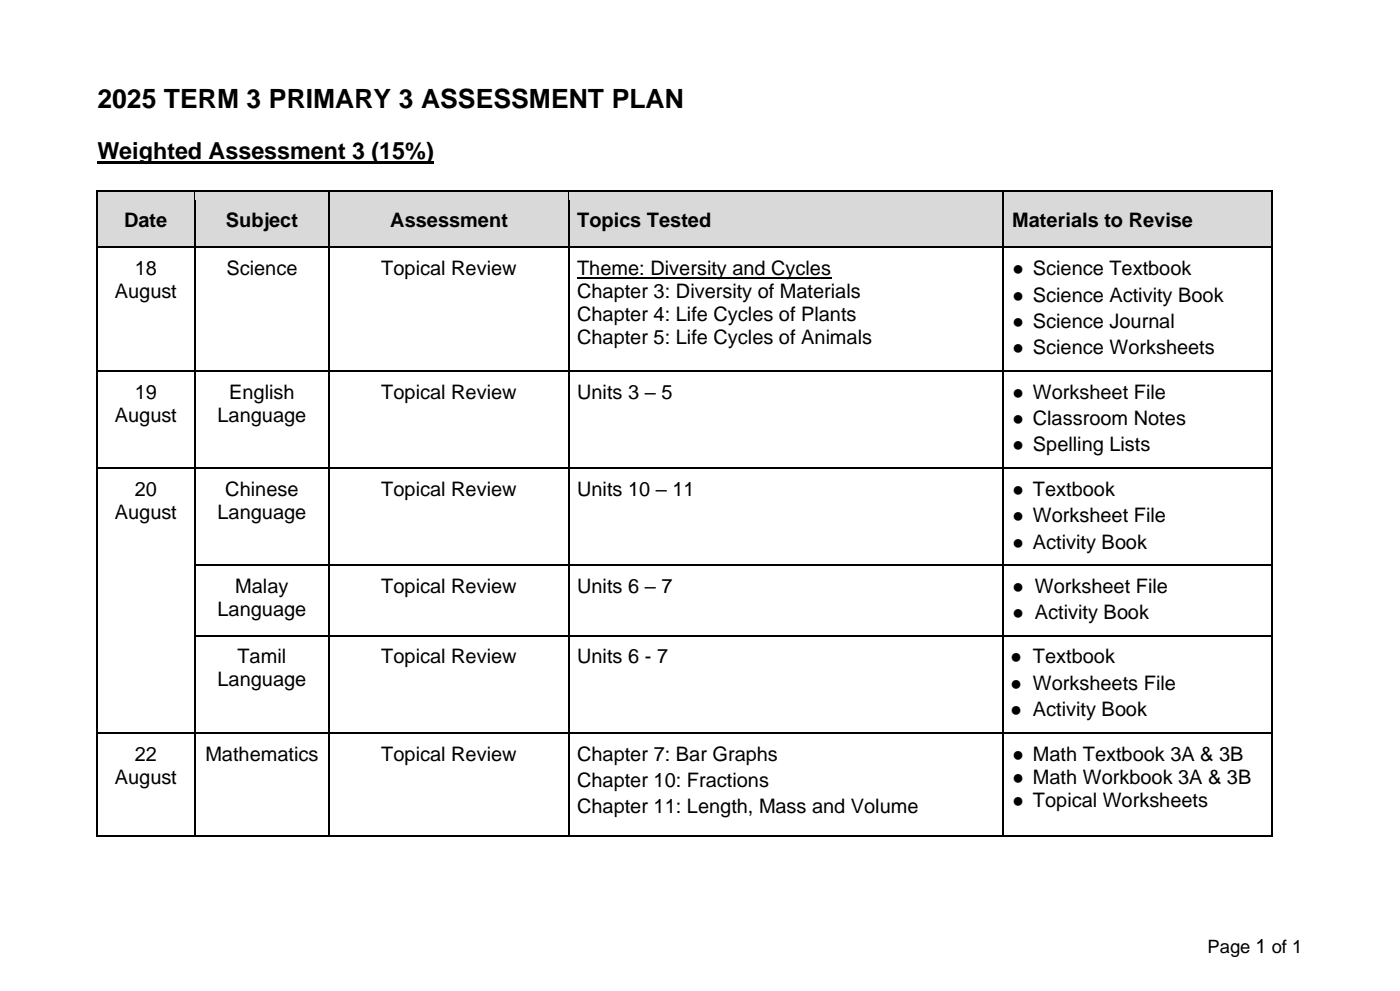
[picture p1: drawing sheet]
<svg xmlns="http://www.w3.org/2000/svg" width="297mm" height="210mm" viewBox="0 0 297 210" stroke-linecap="round" stroke-linejoin="round" font-family="sans-serif">
<defs><g id="words">
<text font-size="5.6" x="20.7" y="23">2025 TERM 3 PRIMARY 3 ASSESSMENT PLAN</text>
<text font-size="5" x="20.7" y="33.6">Weighted Assessment 3 (15%)</text>
<g font-size="4.2">
<text x="26.3" y="48.1">Date</text>
<text x="47.9" y="48.1">Subject</text>
<text x="82.8" y="48.1">Assessment</text>
<text x="122.4" y="48.1">Topics Tested</text>
<text x="214.8" y="48.1">Materials to Revise</text>
<text x="28.6" y="58.3">18</text>
<text x="48.1" y="58.3">Science</text>
<text x="80.9" y="58.3">Topical Review</text>
<text x="122.4" y="58.3">Theme: Diversity and Cycles</text>
<text x="214.8" y="58.3">● Science Textbook</text>
<text x="24.3" y="63.2">August</text>
<text x="122.4" y="63.2">Chapter 3: Diversity of Materials</text>
<text x="214.8" y="63.9">● Science Activity Book</text>
<text x="122.4" y="68">Chapter 4: Life Cycles of Plants</text>
<text x="214.8" y="69.5">● Science Journal</text>
<text x="122.4" y="72.9">Chapter 5: Life Cycles of Animals</text>
<text x="214.8" y="75.1">● Science Worksheets</text>
<text x="24.3" y="89.4">August</text>
<text x="28.6" y="84.5">19</text>
<text x="46.2" y="89.4">Language</text>
<text x="48.6" y="84.5">English</text>
<text x="80.9" y="84.5">Topical Review</text>
<text x="122.4" y="84.5">Units 3 – 5</text>
<text x="214.8" y="84.5">● Worksheet File</text>
<text x="214.8" y="90.1">● Classroom Notes</text>
<text x="214.8" y="95.7">● Spelling Lists</text>
<text x="28.6" y="105.1">20</text>
<text x="47.8" y="105.1">Chinese</text>
<text x="80.9" y="105.1">Topical Review</text>
<text x="122.4" y="105.1">Units 10 – 11</text>
<text x="214.8" y="105.1">● Textbook</text>
<text x="24.3" y="110">August</text>
<text x="46.2" y="110">Language</text>
<text x="214.8" y="110.7">● Worksheet File</text>
<text x="214.8" y="116.3">● Activity Book</text>
<text x="49.9" y="125.7">Malay</text>
<text x="80.9" y="125.7">Topical Review</text>
<text x="122.4" y="125.7">Units 6 – 7</text>
<text x="214.8" y="125.7">● Worksheet File</text>
<text x="46.2" y="130.5">Language</text>
<text x="214.8" y="131.3">● Activity Book</text>
<text x="50.4" y="140.7">Tamil</text>
<text x="80.9" y="140.7">Topical Review</text>
<text x="122.4" y="140.7">Units 6 - 7</text>
<text x="214.4" y="140.7">● Textbook</text>
<text x="46.2" y="145.5">Language</text>
<text x="214.4" y="146.3">● Worksheets File</text>
<text x="214.4" y="151.9">● Activity Book</text>
<text x="28.6" y="161.3">22</text>
<text x="43.6" y="161.3">Mathematics</text>
<text x="80.9" y="161.3">Topical Review</text>
<text x="122.4" y="161.3">Chapter 7: Bar Graphs</text>
<text x="214.8" y="161.3">● Math Textbook 3A &amp; 3B</text>
<text x="24.3" y="166.2">August</text>
<text x="122.4" y="166.9">Chapter 10: Fractions</text>
<text x="214.8" y="166.2">● Math Workbook 3A &amp; 3B</text>
<text x="122.4" y="172.5">Chapter 11: Length, Mass and Volume</text>
<text x="214.8" y="171">● Topical Worksheets</text>
</g>
<text font-size="3.9" x="256.2" y="202">Page 1 of 1</text>
</g></defs>
<path d="M20.7 34.1h71.3v.5h-71.3z" fill-rule="evenodd" fill="#000"/>
<g fill="#d9d9d9">
<path d="M20.8 40.7h20.3v11.6h-20.3z" fill-rule="evenodd"/>
<path d="M22.4 44.1h17.1v4.8h-17.1z" fill-rule="evenodd"/>
<path d="M41.4 40.7h28.3v11.6h-28.3z" fill-rule="evenodd"/>
<path d="M43.1 44.1h25v4.8h-25z" fill-rule="evenodd"/>
<path d="M70 40.7h50.5v11.6h-50.5z" fill-rule="evenodd"/>
<path d="M71.6 44.1h47.3v4.8h-47.3z" fill-rule="evenodd"/>
<path d="M120.8 40.7h91.8v11.6h-91.8z" fill-rule="evenodd"/>
<path d="M122.4 44.1h88.6v4.8h-88.6z" fill-rule="evenodd"/>
<path d="M212.9 42.5h56.9v8.1h-56.9z" fill-rule="evenodd"/>
<path d="M214.8 44.1h53.1v4.8h-53.1z" fill-rule="evenodd"/>
</g>
<path d="M20.7 40.4v2.1M20.8 40.5h20.4" fill="none" stroke="#000" stroke-width=".34"/>
<path d="M20.5 40.4h.3v.3h-.3z" fill-rule="evenodd" fill="#000"/>
<path d="M20.8 40.7h20.4v1.8h-20.4z" fill-rule="evenodd" fill="#d9d9d9"/>
<g fill="#000">
<path d="M41.2 40.7h.3v1.8h-.3z" fill-rule="evenodd"/>
<path d="M41.2 40.4h.3v.3h-.3z" fill-rule="evenodd"/>
</g>
<path d="M41.5 40.5h28.2" fill="none" stroke="#000" stroke-width=".34"/>
<path d="M41.5 40.7h28.2v1.8h-28.2z" fill-rule="evenodd" fill="#d9d9d9"/>
<g fill="#000">
<path d="M69.7 40.7h.4v1.8h-.4z" fill-rule="evenodd"/>
<path d="M69.7 40.4h.4v.3h-.4z" fill-rule="evenodd"/>
</g>
<path d="M70.1 40.5h50.4" fill="none" stroke="#000" stroke-width=".34"/>
<path d="M70.1 40.7h50.4v1.8h-50.4z" fill-rule="evenodd" fill="#d9d9d9"/>
<g fill="#000">
<path d="M120.5 40.7h.4v1.8h-.4z" fill-rule="evenodd"/>
<path d="M120.5 40.4h.4v.3h-.4z" fill-rule="evenodd"/>
</g>
<path d="M120.9 40.5h91.7" fill="none" stroke="#000" stroke-width=".34"/>
<path d="M120.9 40.7h91.7v1.8h-91.7z" fill-rule="evenodd" fill="#d9d9d9"/>
<g fill="#000">
<path d="M212.6 40.7h.4v1.8h-.4z" fill-rule="evenodd"/>
<path d="M212.6 40.4h.4v.3h-.4z" fill-rule="evenodd"/>
</g>
<path d="M213 40.5h56.8" fill="none" stroke="#000" stroke-width=".34"/>
<path d="M213 40.7h56.8v1.8h-56.8z" fill-rule="evenodd" fill="#d9d9d9"/>
<g fill="#000">
<path d="M269.8 40.7h.3v1.8h-.3z" fill-rule="evenodd"/>
<path d="M269.8 40.4h.3v.3h-.3z" fill-rule="evenodd"/>
</g>
<path d="M20.7 50.5h20.6v1.8h-20.6z" fill-rule="evenodd" fill="#d9d9d9"/>
<path d="M20.7 42.5v9.8" fill="none" stroke="#000" stroke-width=".34"/>
<path d="M41.3 50.5h28.6v1.8h-28.6z" fill-rule="evenodd" fill="#d9d9d9"/>
<path d="M41.3 42.5v9.8" fill="none" stroke="#000" stroke-width=".34"/>
<path d="M69.9 50.5h50.8v1.8h-50.8z" fill-rule="evenodd" fill="#d9d9d9"/>
<path d="M69.9 42.5v9.8" fill="none" stroke="#000" stroke-width=".34"/>
<path d="M120.7 50.5h92.1v1.8h-92.1z" fill-rule="evenodd" fill="#d9d9d9"/>
<path d="M120.7 42.5v9.8" fill="none" stroke="#000" stroke-width=".34"/>
<path d="M212.8 50.5h57.1v1.8h-57.1z" fill-rule="evenodd" fill="#d9d9d9"/>
<path d="M20.7 52.3v124.9M20.8 52.5h20.4M41.3 52.3v124.9M41.5 52.5h28.2M69.9 52.3v124.9M70.1 52.5h50.4M120.7 52.3v124.9M120.9 52.5h91.7M212.8 42.5v134.7M213 52.5h56.8" fill="none" stroke="#000" stroke-width=".34"/>
<g fill="none" stroke="#000" stroke-width=".25">
<path d="M270 42.5v134.7M20.8 78.6h20.4M41.5 78.6h28.2M70.1 78.6h50.4M120.9 78.6h91.7M213 78.6h56.8M20.8 99.2h20.4M41.5 99.2h28.2M70.1 99.2h50.4M120.9 99.2h91.7M213 99.2h56.8M41.5 119.8h28.2"/>
<path d="M70.1 119.8h50.4M120.9 119.8h91.7M213 119.8h56.8M41.5 134.8h28.2M70.1 134.8h50.4M120.9 134.8h91.7M213 134.8h56.8M20.8 155.4h20.4M41.5 155.4h28.2M70.1 155.4h50.4M120.9 155.4h91.7M213 155.4h56.8"/>
<path d="M20.5 177.3h20.7M41.4 177.3h28.3M70 177.3h50.5M120.8 177.3h91.8M212.9 177.3h56.9"/>
</g>
<path d="M122.4 58.9h53.9" fill="none" stroke="#000" stroke-width=".3"/>
<g fill="#000">
<path d="M41.2 177.2h.2v.3h-.2z" fill-rule="evenodd"/>
<path d="M69.7 177.2h.3v.3h-.3z" fill-rule="evenodd"/>
<path d="M120.5 177.2h.3v.3h-.3z" fill-rule="evenodd"/>
<path d="M212.6 177.2h.3v.3h-.3z" fill-rule="evenodd"/>
<path d="M269.8 177.2h.3v.3h-.3z" fill-rule="evenodd"/>
<path d="M269.8 177.2h.3v.3h-.3z" fill-rule="evenodd"/>
</g>
<use href="#words"/>
</svg>
